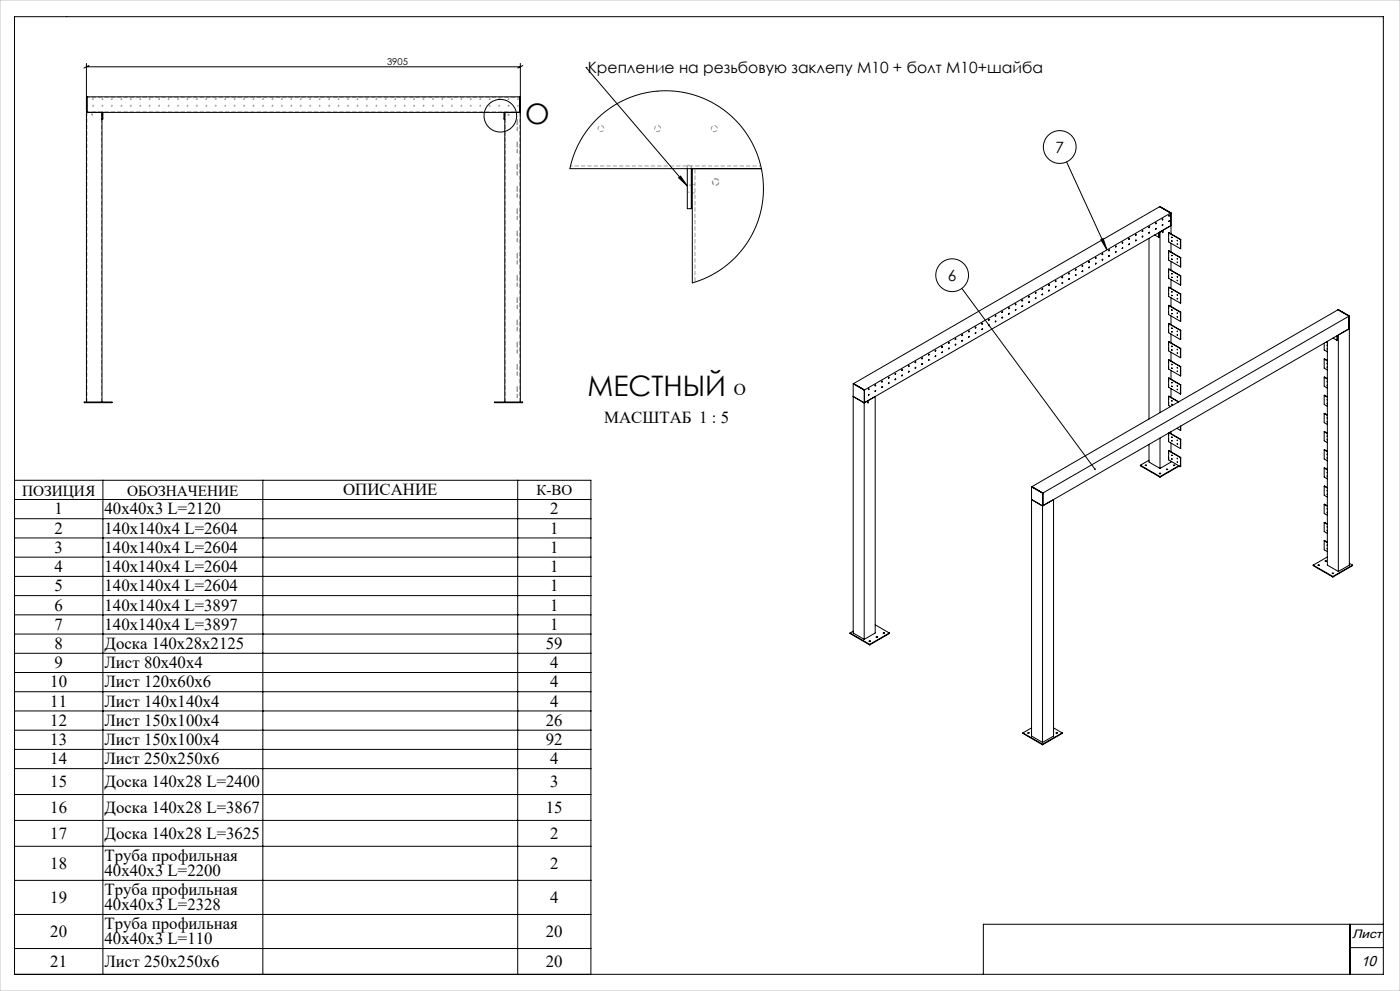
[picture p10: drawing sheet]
<svg xmlns="http://www.w3.org/2000/svg" width="420mm" height="297mm" viewBox="0 0 420 297" stroke-linecap="round" stroke-linejoin="round" font-family="sans-serif">
<defs><g id="words">
<g font-size="8.5">
<text x="157.6" y="37">O</text>
<text x="176.2" y="118.6">МЕСТНЫЙ</text>
</g>
<g font-size="5">
<text x="220.1" y="118.5">O</text>
<text x="181.2" y="126.7">МАСШТАБ 1 : 5</text>
<text x="102.9" y="148.4">ОПИСАНИЕ</text>
<text x="16.4" y="154.2">1</text>
<text x="31.4" y="154.2">40х40х3 L=2120</text>
<text x="165" y="154.2">2</text>
<text x="16.4" y="159.9">2</text>
<text x="31.4" y="159.9">140х140х4 L=2604</text>
<text x="165" y="159.9">1</text>
<text x="16.4" y="165.7">3</text>
<text x="31.4" y="165.7">140х140х4 L=2604</text>
<text x="165" y="165.7">1</text>
<text x="16.4" y="171.4">4</text>
<text x="31.4" y="171.4">140х140х4 L=2604</text>
<text x="165" y="171.4">1</text>
<text x="16.4" y="177.2">5</text>
<text x="31.4" y="177.2">140х140х4 L=2604</text>
<text x="165" y="177.2">1</text>
<text x="16.4" y="183">6</text>
<text x="31.4" y="183">140х140х4 L=3897</text>
<text x="165" y="183">1</text>
<text x="16.4" y="188.7">7</text>
<text x="31.4" y="188.7">140х140х4 L=3897</text>
<text x="165" y="188.7">1</text>
<text x="16.4" y="194.5">8</text>
<text x="31.4" y="194.5">Доска 140х28х2125</text>
<text x="163.8" y="194.5">59</text>
<text x="16.4" y="200.3">9</text>
<text x="31.4" y="200.3">Лист 80х40х4</text>
<text x="165" y="200.3">4</text>
<text x="15.1" y="206">10</text>
<text x="31.4" y="206">Лист 120х60х6</text>
<text x="165" y="206">4</text>
<text x="15.1" y="211.8">11</text>
<text x="31.4" y="211.8">Лист 140х140х4</text>
<text x="165" y="211.8">4</text>
<text x="15.1" y="217.5">12</text>
<text x="31.4" y="217.5">Лист 150х100х4</text>
<text x="163.8" y="217.5">26</text>
<text x="15.1" y="223.3">13</text>
<text x="31.4" y="223.3">Лист 150х100х4</text>
<text x="163.8" y="223.3">92</text>
<text x="15.1" y="229.1">14</text>
<text x="31.4" y="229.1">Лист 250х250х6</text>
<text x="165" y="229.1">4</text>
<text x="15.1" y="235.8">15</text>
<text x="31.4" y="235.8">Доска 140х28 L=2400</text>
<text x="165" y="235.8">3</text>
<text x="15.1" y="243.6">16</text>
<text x="31.4" y="243.6">Доска 140х28 L=3867</text>
<text x="163.8" y="243.6">15</text>
<text x="15.1" y="251.3">17</text>
<text x="31.4" y="251.3">Доска 140х28 L=3625</text>
<text x="165" y="251.3">2</text>
<text x="15.1" y="260.3">18</text>
<text x="31.4" y="258">Труба профильная</text>
<text x="31.4" y="262.6">40х40х3 L=2200</text>
<text x="165" y="260.3">2</text>
<text x="31.4" y="268.2">Труба профильная</text>
<text x="15.1" y="270.5">19</text>
<text x="31.4" y="272.8">40х40х3 L=2328</text>
<text x="165" y="270.5">4</text>
<text x="15.1" y="280.8">20</text>
<text x="31.4" y="278.5">Труба профильная</text>
<text x="163.8" y="280.8">20</text>
<text x="31.4" y="283">40х40х3 L=110</text>
<text x="15.1" y="289.7">21</text>
<text x="31.4" y="289.7">Лист 250х250х6</text>
<text x="163.8" y="289.7">20</text>
</g>
<g font-size="4.7">
<text x="176.3" y="21.9">Крепление на резьбовую заклепу М10 + болт М10+шайба</text>
<text x="316.6" y="45.7">7</text>
<text x="284.4" y="84.1">6</text>
</g>
<g font-size="4.6">
<text x="6.7" y="148.5">ПОЗИЦИЯ</text>
<text x="38.2" y="148.5">ОБОЗНАЧЕНИЕ</text>
</g>
<text font-size="4.5" x="160.9" y="148.3">К-ВО</text>
<text font-size="4.4" x="408.3" y="289.6">10</text>
<text font-size="3.7" x="405.6" y="281.3">Лист</text>
<text font-size="2.8" x="116.1" y="19.4">3905</text>
</g></defs>
<g fill="none" stroke="#000" stroke-width=".3">
<path d="M25.9 19v101.5M26.7 19.6l-1.5 .8M156.1 19v101.5M156.9 19.6l-1.6 .8M25.9 33.7h130.2M25.9 29h130.2M25.9 20h130.2M26.1 29v4.7M30.6 33.7v86.8M30.7 33.7v2M30.9 33.7v2h-.3M151.2 33.7v2h.2v-2"/>
<path d="M151.4 33.7v86.8M156 29v4.7M175.8 20.2h.1M175.8 20.2l30.4 35.5M203.6 53.3l.6-.5 2 2.9zM206.2 50.5v12h1.2v-12M207.7 50.5v34.3l3.6-1.3 3.5-1.8 3.2-2.2 2.8-2.6 2.5-3 2.1-3.2 1.7-3.6 1.1-3.7 .7-3.8 .1-3.8-.3-3.9-.9-3.8-1.4-3.6-1.8-3.4-2.2-3.2-2.7-2.8-3-2.5-3.3-2-3.5-1.6-3.7-1.1-3.9-.6-3.9-.1-3.8 .5-3.8 .9-3.6 1.4-3.4 1.9-3.1 2.3-2.8 2.7-2.4 3-2 3.3-1.5 3.6-1 3.7h57.4M320 48.5l12.1 26.4M324.7 79.5l-.1 .2M326.8 78.4l-.2 .2M328.8 77.2l-.2 .2M328.8 78.9l-.2 .2"/>
<path d="M330.3 71.8l.6-.3 1.2 3.4zM330.8 76.1l-.2 .2M330.8 77.7l-.2 .2M332.8 74.9l-.2 .2M332.8 76.6l-.2 .2M334.8 73.8l-.2 .2M334.8 75.4l-.2 .2M336.8 72.6l-.1 .2M336.8 74.2l-.1 .2M338.8 71.4l-.1 .3M338.8 73.1l-.1 .2M340.8 70.3l-.1 .2"/>
<path d="M340.8 71.9l-.1 .2M342.8 69.1l-.1 .2M342.8 70.8l-.1 .2M344.7 71.4v54.2M344.8 68l-.1 .2M344.8 69.6l-.1 .2M346.4 70.4l1.2 .7M346.8 66.8l-.1 .2M346.8 68.5l-.1 .2M347.6 69.7v1.4M347.7 69.7l-.1 1.4M347.9 61.9l3.3 1.9"/>
<path d="M347.9 61.9l3.4 1.9M347.9 61.9l-91.8 53.1M348.8 65.7l-.1 .2M348.8 67.3l-.1 .2M348.8 69.4l-.1 .3M350.6 69.8v2.7l3.5 2M350.6 75.2v2.7l3.5 2.1M350.6 69.8l3.5 2M350.6 69.8l3.6 2M350.6 75.2l3.5 2.1M350.6 75.2l3.6 2M350.8 64.5l-.1 .2"/>
<path d="M350.8 66.1l-.1 .2M351.2 63.8v3.9l-91.8 53v-3.8M351.2 63.8l-91.8 53.1M351.3 67.6l-3.3 1.9v54.2M351.3 63.8h-.1M351.3 63.8v6.3M351.3 72.9v2.6M351.3 78.4v2.6M351.6 71.1h.1M351.6 72.2h.1M351.6 76.5v.1M351.6 77.6v.1"/>
<path d="M353.2 73.1v.1M353.2 77.5h.1M353.2 72.1h.1M353.2 78.6h.1M354.1 71.8v2.7M354.1 77.3v2.7M354.2 71.8l-.1 2.7M354.2 77.2l-.1 2.8M354.2 71.8h-.1M354.2 77.2l-.1 .1M288.6 86.4l39.9 54.2M290.7 99.2l-.1 .2"/>
<path d="M292.7 98.1l-.1 .2M292.7 99.7l-.1 .2M294.7 96.9l-.1 .2M294.7 98.5l-.1 .2M296.7 95.7l-.1 .2M296.7 97.4l-.1 .2M298.7 94.6l-.1 .2M298.7 96.2l-.1 .2M300.7 93.4l-.1 .2M300.7 95.1l-.1 .2M302.7 92.3l-.1 .2M302.7 93.9l-.1 .2"/>
<path d="M304.7 91.1l-.1 .2M304.7 92.7l-.1 .2M306.7 90l-.1 .2M306.7 91.6l-.1 .2M308.7 88.8l-.1 .2M308.7 90.4l-.1 .2M310.7 87.6l-.1 .2M310.7 89.3l-.1 .2M312.7 86.5l-.1 .2M312.7 88.1l-.1 .2M314.7 85.3l-.1 .2M314.7 87l-.1 .2"/>
<path d="M316.7 84.2l-.1 .2M316.7 85.8l-.1 .2M318.7 83l-.1 .2M318.7 84.6l-.1 .2M320.7 81.9l-.1 .2M320.7 83.5l-.1 .2M322.7 80.7l-.1 .2M322.7 82.3l-.1 .2M324.7 81.2l-.1 .2M326.8 80l-.2 .2M350.6 91.6v2.7l3.5 2M350.6 91.6l3.5 2"/>
<path d="M350.6 80.7v2.7l3.5 2M350.6 86.1v2.7l3.5 2.1M350.6 97v2.7l3.5 2.1M350.6 80.7l3.5 2M350.6 80.7l3.6 2M350.6 91.6l3.6 1.9M350.6 97l3.5 2M350.6 86.1l3.5 2.1M350.6 86.1l3.6 2M350.6 97l3.6 2M351.3 83.8v2.6M351.3 89.2v2.7"/>
<path d="M351.3 94.7v2.6M351.6 82h.1M351.6 92.9h.1M351.6 99.4v.1M351.6 88.5v.1M351.6 83.1h.1M351.6 94h.1M351.6 98.4h.1M351.6 87.5h.1M353.2 84v.1M353.2 93.8v.1M353.2 94.9v.1"/>
<path d="M353.2 99.3h.1M353.2 88.4h.1M353.2 89.5h.1M353.2 83h.1M354.1 82.7v2.7M354.1 88.2v2.7M354.1 93.6v2.7M354.1 99v2.8M354.2 82.7h-.1M354.2 82.7l-.1 2.7M354.2 88.1l-.1 2.8M354.2 93.5l-.1 2.8"/>
<path d="M354.2 99l-.1 2.8M354.2 93.5l-.1 .1M354.2 99h-.1M354.2 88.1l-.1 .1M401.4 92.8l3.3 1.9M401.4 92.8l3.4 1.9M401.4 92.8l-91.8 53.1M404.7 94.7v3.8l-91.8 53.1v-3.8M404.7 94.7l-91.8 53.1M404.8 98.5l-3.3 1.9v70.9M404.8 94.7h-.1M404.8 94.7v74.7l-3.3 1.9"/>
<path d="M256 118.8l3.3 1.9 3.3-1.9v70.9l-3.3 1.9M256 115v74.7l3.3 1.9M256 115l3.3 1.9M256.1 115h-.1M256.1 115l3.3 1.9M259.3 116.9v74.7M259.4 116.9h-.1M260.6 116.6l-.1 .2M260.6 118.2l-.1 .2M262.6 115.4l-.1 .2M262.6 117l-.1 .2M264.6 114.2l-.1 .2"/>
<path d="M264.6 115.9l-.1 .2M266.6 113.1l-.1 .2M266.6 114.7l-.1 .2M268.7 111.9l-.2 .2M268.7 113.6l-.2 .2M270.7 110.8l-.2 .2M270.7 112.4l-.2 .2M272.7 109.6l-.2 .2M272.7 111.2l-.2 .3M274.7 108.5l-.2 .2M274.7 110.1l-.2 .2M276.7 108.9l-.2 .2"/>
<path d="M276.7 107.3l-.2 .2M278.7 106.1l-.1 .2M278.7 107.8l-.1 .2M280.7 105l-.1 .2M280.7 106.6l-.1 .2M282.7 103.8l-.1 .2M282.7 105.5l-.1 .2M284.7 102.7l-.1 .2M284.7 104.3l-.1 .2M286.7 101.5l-.1 .2M286.7 103.2l-.1 .2M288.7 100.4l-.1 .2"/>
<path d="M288.7 102l-.1 .2M290.7 100.8l-.1 .2M350.6 102.4v2.8l3.5 2M350.6 107.9v2.7l3.5 2M350.6 113.3v2.8l3.5 2M350.6 118.8v2.7l.6 .3M350.6 102.4l3.6 2M350.6 113.3l3.5 2.1M350.6 113.3l3.6 2M350.6 118.8l2.9 1.7M350.6 118.8l3 1.6M350.6 107.9l3.5 2"/>
<path d="M350.6 107.9l3.6 2M350.6 102.4l3.5 2.1M351.3 100.1v2.6M351.3 105.6v2.6M351.3 111v2.6M351.3 116.5v2.6M351.6 114.6v.1M351.6 115.7v.1M351.6 109.2h.1M351.6 110.3h.1M351.6 103.7v.1M351.6 104.8v.1"/>
<path d="M353.2 115.6h.1M353.2 111.2v.1M353.2 104.7v.1M353.2 100.3v.1M353.2 116.7h.1M353.2 110.2h.1M353.2 105.8h.1M354.1 104.5v2.7M354.1 109.9v2.7M354.1 115.4v2.7M354.2 104.4l-.1 2.8M354.2 109.9l-.1 2.7"/>
<path d="M354.2 115.3l-.1 2.8M354.2 115.3l-.1 .1M354.2 109.9h-.1M354.2 104.4l-.1 .1M397.3 118.5v2.7l.9 .6M397.3 102.8v2.1l.9 .5M397.3 107.6v2.7l.9 .6M397.3 113.1v2.7l.9 .5M397.3 118.5l.9 .5M397.3 118.5l.9 .4M397.3 107.6l.9 .6M397.3 107.6l.9 .4"/>
<path d="M397.3 113.1l.9 .5M397.3 113.1l.9 .4M397.9 102.5l.3 .2M397.9 102.5l.3 .1M398.2 119.8v.1M398.2 103.4v.2M398.2 104.5v.2M398.2 114.3v.2M398.2 115.4v.2M398.2 108.9v.2M398.2 110v.1M398.2 102.3v67.1l3.3 1.9"/>
<path d="M399.9 101.3l1.2 .7M401.1 100.6v1.4M401.2 100.6l-.1 1.4M25.3 120.5h8.3v.2h-8.3zM148.4 120.5h8.4v.2h-8.4zM260.4 120.5v.2zM260.4 120.5l-.1 .2M342.1 139.4l5.9 3.4M342.1 139.4l5.9 3.6M343.6 139.4h.4zM343.6 139.5h.3M344.7 137.9l-2.6 1.5"/>
<path d="M344.7 133.2v5.3l3.3 1.9M348 131.3v9.1M350.6 129.8v2.6l3.5 2M350.6 135.1v2.7l3.5 2.1M350.6 135.1l3.5 2M350.6 135.1l3.6 2M350.7 129.7l3.4 2M350.8 129.7l3.4 1.9M351.3 129.4v.6M351.3 132.8v2.6M351.3 138.2v.3l-3.3 1.9M351.6 136.4v.1"/>
<path d="M351.6 137.5v.1M351.6 120.1h.1M351.6 131h.1M351.6 132.1h.1M351.6 121.2h.1M352.1 139.4h.3zM352.1 139.5h.3M353.1 128.4l1 .6M353.2 137.4h.1M353.2 138.5h.1M353.2 131.9v.1M353.2 133v.1"/>
<path d="M353.6 139.6l-5.6 3.2M353.8 139.7l-5.8 3.3M354.1 127.7v1.3M354.1 131.7v2.7M354.1 137.1v2.8M354.2 127.7l-.1 1.3M354.2 131.6l-.1 2.8M354.2 137.1l-.1 2.8M354.2 137.1h-.1M354.2 131.6l-.1 .1M397.3 123.9v2.8l.9 .5M397.3 129.4v2.7l.9 .6"/>
<path d="M397.3 134.8v2.8l.9 .5M397.3 129.4l.9 .5M397.3 129.4l.9 .4M397.3 134.8l.9 .5M397.3 134.8l.9 .6M397.3 123.9l.9 .6M397.3 123.9l.9 .5M398.2 120.9v.1M398.2 130.7v.1M398.2 131.8v.1M398.2 136.1v.2M398.2 137.2v.2"/>
<path d="M398.2 125.2v.2M398.2 126.3v.2M4.4 143.9h172.9v148.1h-172.9v-287h410.6v287h-410.6M4.4 149.7h172.9M4.4 155.5h172.9M30.9 143.9v148.1M78.9 143.9v148.1M155.3 143.9v148.1M309.5 149.7l3.3 1.9 3.3-1.9v70.9l-3.3 1.9M309.5 145.9l3.3 1.9M309.5 145.9v74.7l3.3 1.9M309.6 145.9l3.3 1.9"/>
<path d="M309.6 145.9h-.1M312.8 147.8v74.7M312.9 147.8h-.1M347.8 141.8l.4 .1zM347.9 142h.2M348 142.8v.2M349.9 140.6l.4 .1zM350 140.7h.3M397.3 140.3v2.7l.9 .5M397.3 145.7v2.7l.9 .6M397.3 151.2v2.7l.9 .5M397.3 156.6v2.7l.9 .6"/>
<path d="M397.3 140.3l.9 .5M397.3 140.3l.9 .4M397.3 156.6l.9 .5M397.3 156.6l.9 .4M397.3 151.2l.9 .5M397.3 151.2l.9 .4M397.3 145.7l.9 .6M397.3 145.7l.9 .5M398.2 141.6v.1M398.2 142.6v.2M398.2 157.9v.1M398.2 159v.1"/>
<path d="M398.2 152.4v.2M398.2 153.5v.2M398.2 147v.2M398.2 148.1v.1M4.4 161.2h172.9M4.4 167h172.9M4.4 172.7h172.9M4.4 178.5h172.9M394 169.4l5.9 3.4M394 169.4l5.9 3.5M395.5 169.4h.3M397.3 162v2.8l.9 .5"/>
<path d="M397.3 162l.9 .6M397.3 162l.9 .5M397.6 168.2h.3M398.2 163.3v.2M398.2 164.4v.2M398.2 166.9l-4.2 2.5M399.7 171.9h.3M399.9 172.8v.1M404.8 168.8l.9 .6M405.7 169.4l-5.8 3.5M405.7 169.4l-5.8 3.4M4.4 184.3h172.9"/>
<path d="M4.4 190h172.9M4.4 195.8h172.9M255 189.7l5.9 3.4M255 189.7l5.9 3.6M256 189.2l-1 .5M260.8 192.2h.3M260.9 193.1v.2M262.6 187.3l4.2 2.4M262.9 191h.3M265 189.8h.3M266.8 189.7l-5.9 3.4M266.8 189.7l-5.9 3.6"/>
<path d="M4.4 201.5h172.9M4.4 207.3h172.9M4.4 213.1h172.9M4.4 218.8h172.9M306.9 219.6l5.9 3.4M306.9 219.6l5.9 3.6M308.4 219.6l.3 .1zM308.4 219.7h.3M309.5 218.1l-2.6 1.5M316.1 218.1l2.6 1.5M316.8 219.6l.4 .1zM316.9 219.7h.2"/>
<path d="M318.7 219.6l-5.9 3.4M318.7 219.6l-5.9 3.6M4.4 224.6h172.9M4.4 230.4h172.9M4.4 238.1h172.9M312.8 223v.2M4.4 245.9h172.9M4.4 253.6h172.9M4.4 263.8h172.9M4.4 274.1h172.9M405 277v15M415 277h-120v15"/>
<path d="M4.4 284.3h172.9M405 284h10"/>
<circle cx="150.1" cy="34.7" r="4.9"/>
<circle cx="317.9" cy="44.1" r="4.9"/>
<circle cx="324.7" cy="79.6" r=".13"/>
<circle cx="326.7" cy="78.5" r=".13"/>
<circle cx="328.7" cy="79" r=".13"/>
<circle cx="328.7" cy="77.3" r=".13"/>
<circle cx="330.7" cy="77.8" r=".13"/>
<circle cx="330.7" cy="76.2" r=".13"/>
<circle cx="332.7" cy="76.6" r=".13"/>
<circle cx="332.7" cy="75" r=".13"/>
<circle cx="334.7" cy="73.9" r=".13"/>
<circle cx="334.7" cy="75.5" r=".13"/>
<circle cx="336.7" cy="72.7" r=".13"/>
<circle cx="336.7" cy="74.3" r=".13"/>
<circle cx="338.7" cy="71.5" r=".13"/>
<circle cx="338.7" cy="73.2" r=".13"/>
<circle cx="340.8" cy="70.4" r=".13"/>
<circle cx="340.8" cy="72" r=".13"/>
<circle cx="342.8" cy="69.2" r=".13"/>
<circle cx="342.8" cy="70.9" r=".13"/>
<circle cx="344.8" cy="68.1" r=".13"/>
<circle cx="344.8" cy="69.7" r=".13"/>
<circle cx="346.8" cy="68.6" r=".13"/>
<circle cx="346.8" cy="66.9" r=".13"/>
<circle cx="348.8" cy="67.4" r=".13"/>
<circle cx="348.8" cy="65.8" r=".13"/>
<circle cx="348.8" cy="69.6" r=".14"/>
<circle cx="350.8" cy="64.6" r=".13"/>
<circle cx="350.8" cy="66.2" r=".13"/>
<circle cx="351.5" cy="71.1" r=".08"/>
<circle cx="351.5" cy="77.7" r=".08"/>
<circle cx="351.5" cy="72.2" r=".08"/>
<circle cx="351.5" cy="76.6" r=".08"/>
<circle cx="353.2" cy="77.5" r=".08"/>
<circle cx="353.2" cy="73.2" r=".08"/>
<circle cx="353.2" cy="78.6" r=".08"/>
<circle cx="353.2" cy="72.1" r=".08"/>
<circle cx="285.6" cy="82.5" r="4.9"/>
<circle cx="290.7" cy="99.3" r=".13"/>
<circle cx="292.7" cy="99.8" r=".13"/>
<circle cx="292.7" cy="98.1" r=".13"/>
<circle cx="294.7" cy="98.6" r=".13"/>
<circle cx="294.7" cy="97" r=".13"/>
<circle cx="296.7" cy="95.8" r=".13"/>
<circle cx="296.7" cy="97.5" r=".13"/>
<circle cx="298.7" cy="94.7" r=".13"/>
<circle cx="298.7" cy="96.3" r=".13"/>
<circle cx="300.7" cy="93.5" r=".13"/>
<circle cx="300.7" cy="95.2" r=".13"/>
<circle cx="302.7" cy="92.4" r=".13"/>
<circle cx="302.7" cy="94" r=".13"/>
<circle cx="304.7" cy="91.2" r=".13"/>
<circle cx="304.7" cy="92.8" r=".13"/>
<circle cx="306.7" cy="90.1" r=".13"/>
<circle cx="306.7" cy="91.7" r=".13"/>
<circle cx="308.7" cy="90.5" r=".13"/>
<circle cx="308.7" cy="88.9" r=".13"/>
<circle cx="310.7" cy="87.7" r=".13"/>
<circle cx="310.7" cy="89.4" r=".13"/>
<circle cx="312.7" cy="88.2" r=".13"/>
<circle cx="312.7" cy="86.6" r=".13"/>
<circle cx="314.7" cy="87.1" r=".13"/>
<circle cx="314.7" cy="85.4" r=".13"/>
<circle cx="316.7" cy="85.9" r=".13"/>
<circle cx="316.7" cy="84.3" r=".13"/>
<circle cx="318.7" cy="84.7" r=".13"/>
<circle cx="318.7" cy="83.1" r=".13"/>
<circle cx="320.7" cy="82" r=".13"/>
<circle cx="320.7" cy="83.6" r=".13"/>
<circle cx="322.7" cy="80.8" r=".13"/>
<circle cx="322.7" cy="82.4" r=".13"/>
<circle cx="324.7" cy="81.3" r=".13"/>
<circle cx="326.7" cy="80.1" r=".13"/>
<circle cx="351.5" cy="88.5" r=".08"/>
<circle cx="351.5" cy="98.3" r=".08"/>
<circle cx="351.5" cy="92.9" r=".08"/>
<circle cx="351.5" cy="99.4" r=".08"/>
<circle cx="351.5" cy="87.5" r=".08"/>
<circle cx="351.5" cy="82" r=".08"/>
<circle cx="351.5" cy="94" r=".08"/>
<circle cx="351.5" cy="83.1" r=".08"/>
<circle cx="353.2" cy="89.5" r=".08"/>
<circle cx="353.2" cy="83" r=".08"/>
<circle cx="353.2" cy="84.1" r=".08"/>
<circle cx="353.2" cy="88.4" r=".08"/>
<circle cx="353.2" cy="94.9" r=".08"/>
<circle cx="353.2" cy="99.3" r=".08"/>
<circle cx="353.2" cy="93.8" r=".08"/>
<circle cx="260.6" cy="116.7" r=".13"/>
<circle cx="260.6" cy="118.3" r=".13"/>
<circle cx="262.6" cy="117.1" r=".13"/>
<circle cx="262.6" cy="115.5" r=".13"/>
<circle cx="264.6" cy="114.3" r=".13"/>
<circle cx="264.6" cy="116" r=".13"/>
<circle cx="266.6" cy="113.2" r=".13"/>
<circle cx="266.6" cy="114.8" r=".13"/>
<circle cx="268.6" cy="113.7" r=".13"/>
<circle cx="268.6" cy="112" r=".13"/>
<circle cx="270.6" cy="110.9" r=".13"/>
<circle cx="270.6" cy="112.5" r=".13"/>
<circle cx="272.6" cy="109.7" r=".13"/>
<circle cx="272.6" cy="111.3" r=".13"/>
<circle cx="274.6" cy="110.2" r=".13"/>
<circle cx="274.6" cy="108.6" r=".13"/>
<circle cx="276.6" cy="107.4" r=".13"/>
<circle cx="276.6" cy="109" r=".13"/>
<circle cx="278.6" cy="107.9" r=".13"/>
<circle cx="278.6" cy="106.2" r=".13"/>
<circle cx="280.6" cy="106.7" r=".13"/>
<circle cx="280.6" cy="105.1" r=".13"/>
<circle cx="282.7" cy="103.9" r=".13"/>
<circle cx="282.7" cy="105.6" r=".13"/>
<circle cx="284.7" cy="104.4" r=".13"/>
<circle cx="284.7" cy="102.8" r=".13"/>
<circle cx="286.7" cy="103.2" r=".13"/>
<circle cx="286.7" cy="101.6" r=".13"/>
<circle cx="288.7" cy="100.5" r=".13"/>
<circle cx="288.7" cy="102.1" r=".13"/>
<circle cx="290.7" cy="100.9" r=".13"/>
<circle cx="351.5" cy="114.7" r=".08"/>
<circle cx="351.5" cy="110.3" r=".08"/>
<circle cx="351.5" cy="103.8" r=".08"/>
<circle cx="351.5" cy="104.9" r=".08"/>
<circle cx="351.5" cy="109.2" r=".08"/>
<circle cx="351.5" cy="115.8" r=".08"/>
<circle cx="353.2" cy="110.2" r=".08"/>
<circle cx="353.2" cy="116.7" r=".08"/>
<circle cx="353.2" cy="115.6" r=".08"/>
<circle cx="353.2" cy="105.8" r=".08"/>
<circle cx="353.2" cy="111.3" r=".08"/>
<circle cx="353.2" cy="104.7" r=".08"/>
<circle cx="353.2" cy="100.4" r=".08"/>
<circle cx="351.5" cy="131" r=".08"/>
<circle cx="351.5" cy="137.5" r=".08"/>
<circle cx="351.5" cy="132.1" r=".08"/>
<circle cx="351.5" cy="120.1" r=".08"/>
<circle cx="351.5" cy="121.2" r=".08"/>
<circle cx="351.5" cy="136.4" r=".08"/>
<circle cx="353.2" cy="137.4" r=".08"/>
<circle cx="353.2" cy="138.5" r=".08"/>
<circle cx="353.2" cy="133" r=".08"/>
<circle cx="353.2" cy="132" r=".08"/>
<circle cx="395.6" cy="169.4" r=".17"/>
<circle cx="397.8" cy="168.2" r=".17"/>
<circle cx="399.9" cy="171.9" r=".17"/>
<circle cx="260.9" cy="192.1" r=".17"/>
<circle cx="263" cy="190.9" r=".17"/>
<circle cx="265.1" cy="189.7" r=".17"/>
</g>
<g fill="none" stroke="#999" stroke-width=".3" stroke-dasharray="1.3 .6" stroke-linecap="butt">
<path d="M30.5 34.9h.1M30.6 33.5h.1M30.6 33.5v.2M30.6 34.9h.1M30.6 34.5h-.1M30.7 33.5h.2M30.7 33.5v.2M30.7 33.6v.1M30.7 34.9h.2M30.7 34.5h-.1M30.8 33.5v.2M30.9 33.5v.2"/>
<path d="M30.9 33.6v.1M30.9 34.5h-.2M151.2 33.5h.2M151.2 33.5v.2M151.2 33.6v.1M151.2 34.9h.2M151.4 33.5v.2M151.4 33.6v.1M151.4 34.5h-.2M151.4 34.9h.2M151.6 34.5h-.2M155.1 38.5h.1"/>
<path d="M155.1 38.2v.3M155.1 36.9h.1M155.1 36.5v.4M155.1 35.9h.1M155.1 39.2h.1M155.1 37h.1M155.1 38.3h.1M155.2 38.2h-.1M155.2 38.5v-.3M155.2 36.5h-.1M155.2 36.9v-.4M155.2 36.8h-.1"/>
<path d="M155.2 38.1h-.1M155.1 45.2h.1M155.1 44.9v.3M155.1 43.5h.1M155.1 43.2v.3M155.1 42.5h.1M155.1 45.9h.1M155.1 58.5h.1M155.1 58.2v.3M155.1 56.9h.1M155.1 56.5v.4M155.1 55.9h.1"/>
<path d="M155.1 59.2h.1M155.1 51.9h.1M155.1 51.5v.4M155.1 50.2h.1M155.1 49.9v.3M155.1 49.2h.1M155.1 52.5h.1M155.1 43.6h.1M155.1 45h.1M155.1 58.3h.1M155.1 57h.1M155.1 50.3h.1"/>
<path d="M155.1 51.6h.1M155.2 44.9h-.1M155.2 45.2v-.3M155.2 43.2h-.1M155.2 43.5v-.3M155.2 58.2h-.1M155.2 58.5v-.3M155.2 56.5h-.1M155.2 56.9v-.4M155.2 51.5h-.1M155.2 51.9v-.4M155.2 49.9h-.1"/>
<path d="M155.2 50.2v-.3M155.2 43.4h-.1M155.2 44.8h-.1M155.2 58.1h-.1M155.2 56.8h-.1M155.2 50.1h-.1M155.2 51.4h-.1M155.1 65.2h.1M155.1 64.9v.3M155.1 63.5h.1M155.1 63.2v.3M155.1 62.5h.1"/>
<path d="M155.1 65.9h.1M155.1 78.5h.1M155.1 78.2v.3M155.1 76.9h.1M155.1 76.5v.4M155.1 75.9h.1M155.1 79.2h.1M155.1 71.9h.1M155.1 71.5v.4M155.1 70.2h.1M155.1 69.9v.3M155.1 69.2h.1"/>
<path d="M155.1 72.5h.1M155.1 65h.1M155.1 63.6h.1M155.1 77h.1M155.1 78.3h.1M155.1 71.6h.1M155.1 70.3h.1M155.2 64.9h-.1M155.2 65.2v-.3M155.2 63.2h-.1M155.2 63.5v-.3M155.2 78.2h-.1"/>
<path d="M155.2 78.5v-.3M155.2 76.5h-.1M155.2 76.9v-.4M155.2 71.5h-.1M155.2 71.9v-.4M155.2 69.9h-.1M155.2 70.2v-.3M155.2 64.8h-.1M155.2 63.4h-.1M155.2 76.8h-.1M155.2 78.1h-.1M155.2 71.4h-.1"/>
<path d="M155.2 70.1h-.1M155.1 91.9h.1M155.1 91.5v.4M155.1 90.2h.1M155.1 89.9v.3M155.1 89.2h.1M155.1 92.5h.1M155.1 98.5h.1M155.1 98.2v.3M155.1 96.9h.1M155.1 96.5v.4M155.1 95.9h.1"/>
<path d="M155.1 99.2h.1M155.1 85.2h.1M155.1 84.9v.3M155.1 83.5h.1M155.1 83.2v.3M155.1 82.5h.1M155.1 85.9h.1M155.1 91.6h.1M155.1 90.3h.1M155.1 98.3h.1M155.1 97h.1M155.1 83.6h.1"/>
<path d="M155.1 85h.1M155.2 91.5h-.1M155.2 91.9v-.4M155.2 89.9h-.1M155.2 90.2v-.3M155.2 98.2h-.1M155.2 98.5v-.3M155.2 96.5h-.1M155.2 96.9v-.4M155.2 84.9h-.1M155.2 85.2v-.3M155.2 83.2h-.1"/>
<path d="M155.2 83.5v-.3M155.2 91.4h-.1M155.2 90.1h-.1M155.2 98.1h-.1M155.2 96.8h-.1M155.2 83.4h-.1M155.2 84.8h-.1M155.1 111.9h.1M155.1 111.5v.4M155.1 110.2h.1M155.1 109.9v.3M155.1 109.2h.1"/>
<path d="M155.1 112.5h.1M155.1 105.2h.1M155.1 104.9v.3M155.1 103.5h.1M155.1 103.2v.3M155.1 102.5h.1M155.1 105.9h.1M155.1 118.5h.1M155.1 118.2v.3M155.1 116.9h.1M155.1 116.5v.4M155.1 115.9h.1"/>
<path d="M155.1 119.2h.1M155.1 111.6h.1M155.1 110.3h.1M155.1 105h.1M155.1 103.6h.1M155.1 118.3h.1M155.1 117h.1M155.2 111.5h-.1M155.2 111.9v-.4M155.2 109.9h-.1M155.2 110.2v-.3M155.2 104.9h-.1"/>
<path d="M155.2 105.2v-.3M155.2 103.2h-.1M155.2 103.5v-.3M155.2 118.2h-.1M155.2 118.5v-.3M155.2 116.5h-.1M155.2 116.9v-.4M155.2 111.4h-.1M155.2 110.1h-.1M155.2 104.8h-.1M155.2 103.4h-.1M155.2 118.1h-.1"/>
<path d="M155.2 116.8h-.1M26.2 120.5v.2M26.6 120.7v-.2M29.2 120.5v.2M29.6 120.7v-.2M32.2 120.5v.2M32.6 120.7v-.2M149.4 120.5v.2M149.8 120.7v-.2M152.4 120.5v.2M152.8 120.7v-.2M155.4 120.5v.2"/>
<path d="M155.8 120.7v-.2"/>
</g>
<path d="M30.8 33.7v2M206.2 49.5h1.2M206.2 57.6h1.2M207.4 55.5h-1.2" fill="none" stroke="#999" stroke-width=".3" stroke-dasharray="1.3 .6" stroke-dashoffset=".6" stroke-linecap="butt"/>
<g fill="none" stroke="#999" stroke-width=".3" stroke-dasharray="1.3 .6" stroke-dashoffset=".7" stroke-linecap="butt">
<path d="M155.1 36.9v1.3M155.2 36.9v1.3M179.4 38.3a.9 .9 0 0 0 1 1.1 .9 .9 0 0 0 .6-1.3 .9 .9 0 0 0-1.5 0l-.1 .2M196.4 38.3a.9 .9 0 0 0 1 1.1 .9 .9 0 0 0 .6-1.3 .9 .9 0 0 0-1.5 0l-.1 .2M213.4 38.3a.9 .9 0 0 0 1 1.1 .9 .9 0 0 0 .6-1.3 .9 .9 0 0 0-1.5 0l-.1 .2M155.1 43.5v1.4M155.1 56.9v1.3M155.1 50.2v1.3M155.2 43.5v1.4M155.2 56.9v1.3M155.2 50.2v1.3M214.9 53.7a.9 .9 0 0 0-1.1 1 .9 .9 0 0 0 1.4 .6 .9 .9 0 0 0 0-1.5l-.3-.1"/>
<path d="M228.2 49.7h-57.1M155.1 63.5v1.4M155.1 76.9v1.3M155.1 70.2v1.3M155.2 63.5v1.4M155.2 76.9v1.3M155.2 70.2v1.3M155.1 90.2v1.3M155.1 96.9v1.3M155.1 83.5v1.4M155.2 90.2v1.3M155.2 96.9v1.3"/>
<path d="M155.2 83.5v1.4M155.1 110.2v1.3M155.1 103.5v1.4M155.1 116.9v1.3M155.2 110.2v1.3M155.2 103.5v1.4M155.2 116.9v1.3"/>
</g>
<g fill="none" stroke="#999" stroke-width=".3" stroke-dasharray="1.3 .6" stroke-dashoffset=".3" stroke-linecap="butt">
<path d="M155.1 35.9v.6M155.1 38.5v.7M155.2 35.9v.6M155.2 38.5v.7M155.1 42.5v.7M155.1 45.2v.7M155.1 55.9v.6M155.1 58.5v.7M155.1 49.2v.7M155.1 51.9v.6M155.2 42.5v.7M155.2 45.2v.7"/>
<path d="M155.2 55.9v.6M155.2 58.5v.7M155.2 49.2v.7M155.2 51.9v.6M155.1 62.5v.7M155.1 65.2v.7M155.1 75.9v.6M155.1 78.5v.7M155.1 69.2v.7M155.1 71.9v.6M155.2 62.5v.7M155.2 65.2v.7"/>
<path d="M155.2 75.9v.6M155.2 78.5v.7M155.2 69.2v.7M155.2 71.9v.6M155.1 89.2v.7M155.1 91.9v.6M155.1 95.9v.6M155.1 98.5v.7M155.1 82.5v.7M155.1 85.2v.7M155.2 89.2v.7M155.2 91.9v.6"/>
<path d="M155.2 95.9v.6M155.2 98.5v.7M155.2 82.5v.7M155.2 85.2v.7M155.1 109.2v.7M155.1 111.9v.6M155.1 102.5v.7M155.1 105.2v.7M155.1 115.9v.6M155.1 118.5v.7M155.2 109.2v.7M155.2 111.9v.6"/>
<path d="M155.2 102.5v.7M155.2 105.2v.7M155.2 115.9v.6M155.2 118.5v.7"/>
</g>
<g fill="none" stroke="#999" stroke-width=".3" stroke-dasharray="1.3 .6" stroke-dashoffset=".5" stroke-linecap="butt">
<path d="M27.6 34.5l.2-.1-.2-.2-.2 .1 .2 .2M27.6 34.5v-.3v.3M27.7 29.7h.3h-.3M27.7 31.7h.3h-.3M30.6 29.7h.3h-.3M30.6 31.7h.3h-.3M33.4 29.7h.3h-.3M33.4 31.7h.3h-.3M36.2 29.7h.3h-.3M36.2 31.7h.3h-.3M39.1 31.7h.3h-.3M39.1 29.7h.3h-.3"/>
<path d="M41.9 29.7h.3h-.3M41.9 31.7h.3h-.3M44.7 31.7h.3h-.3M44.7 29.7h.3h-.3M47.6 31.7h.3h-.3M47.6 29.7h.3h-.3M50.4 31.7h.3h-.3M50.4 29.7h.3h-.3M53.2 31.7h.3h-.3M53.2 29.7h.3h-.3M56.1 31.7h.3h-.3M56.1 29.7h.3h-.3"/>
<path d="M58.9 31.7h.3h-.3M58.9 29.7h.3h-.3M61.7 31.7h.3h-.3M61.7 29.7h.3h-.3M64.6 31.7h.3h-.3M64.6 29.7h.3h-.3M67.4 31.7h.3h-.3M67.4 29.7h.3h-.3M70.2 29.7h.3h-.3M70.2 31.7h.3h-.3M73.1 31.7h.3h-.3M73.1 29.7h.3h-.3"/>
<path d="M75.9 29.7h.3h-.3M75.9 31.7h.3h-.3M78.7 29.7h.3h-.3M78.7 31.7h.3h-.3M81.6 31.7h.3h-.3M81.6 29.7h.3h-.3M84.4 31.7h.3h-.3M84.4 29.7h.3h-.3M87.2 29.7h.3h-.3M87.2 31.7h.3h-.3M90.1 29.7h.3h-.3M90.1 31.7h.3h-.3"/>
<path d="M92.9 29.7h.3h-.3M92.9 31.7h.3h-.3M95.7 31.7h.3h-.3M95.7 29.7h.3h-.3M98.6 29.7h.3h-.3M98.6 31.7h.3h-.3M101.4 29.7h.3h-.3M101.4 31.7h.3h-.3M104.2 29.7h.3h-.3M104.2 31.7h.3h-.3M107.1 31.7h.3h-.3M107.1 29.7h.3h-.3"/>
<path d="M109.9 29.7h.3h-.3M109.9 31.7h.3h-.3M112.7 29.7h.3h-.3M112.7 31.7h.3h-.3M115.6 29.7h.3h-.3M115.6 31.7h.3h-.3M118.4 29.7h.3h-.3M118.4 31.7h.3h-.3M121.2 29.7h.3h-.3M121.2 31.7h.3h-.3M124.1 29.7h.3h-.3M124.1 31.7h.3h-.3"/>
<path d="M126.9 29.7h.3h-.3M126.9 31.7h.3h-.3M129.7 29.7h.3h-.3M129.7 31.7h.3h-.3M132.6 29.7h.3h-.3M132.6 31.7h.3h-.3M135.4 29.7h.3h-.3M135.4 31.7h.3h-.3M138.2 29.7h.3h-.3M138.2 31.7h.3h-.3M141.1 29.7h.3h-.3M141.1 31.7h.3h-.3"/>
<path d="M143.9 29.7h.3h-.3M143.9 31.7h.3h-.3M146.7 29.7h.3h-.3M146.7 31.7h.3h-.3M149.6 29.7h.3h-.3M149.6 31.7h.3h-.3M152.4 29.7h.3h-.3M152.4 31.7h.3h-.3M152.6 34.2v.3v-.3M152.6 34.2l-.2 .2 .2 .1 .2-.1-.2-.2M155.2 29.7h.3h-.3M155.2 31.7h.3h-.3"/>
<path d="M156 29.2h-129.9M156 33.6h-129.9M196.9 27.3h.9M206.2 49.5v1M207.4 49.5v1"/>
</g>
<path d="M26.1 33.7v86.8M30.5 33.7v86.8M151.6 33.7v86.8M156 33.7v86.8" fill="none" stroke="#999" stroke-width=".3" stroke-dasharray="1.3 .6" stroke-dashoffset=".1" stroke-linecap="butt"/>
<path d="M206.2 49.7v.8M207.4 49.7v.8M207.7 57.8h.8M208.5 55.2h-.8M215 53.6a1 1 0 0 0-1.3 1.1 1 1 0 0 0 1.5 .7 1 1 0 0 0 0-1.7l-.2-.1" fill="none" stroke="#999" stroke-width=".3" stroke-dasharray="1.3 .6" stroke-dashoffset=".4" stroke-linecap="butt"/>
<path d="M208.5 50.5v34" fill="none" stroke="#999" stroke-width=".3" stroke-dasharray="1.3 .6" stroke-dashoffset="-.2" stroke-linecap="butt"/>
<path d="M0 0h420v297h-420z" fill="none" stroke="#c0c0c0" stroke-width=".3"/>
<path d="M328.3 140.5v.3h.4l-.2-.2 .2 .2-.1-.4zM330.3 71.8l.6-.3 1.2 3.4zM203.6 53.3l.6-.5 2 2.9z" fill="#000"/>
<use href="#words"/>
</svg>
